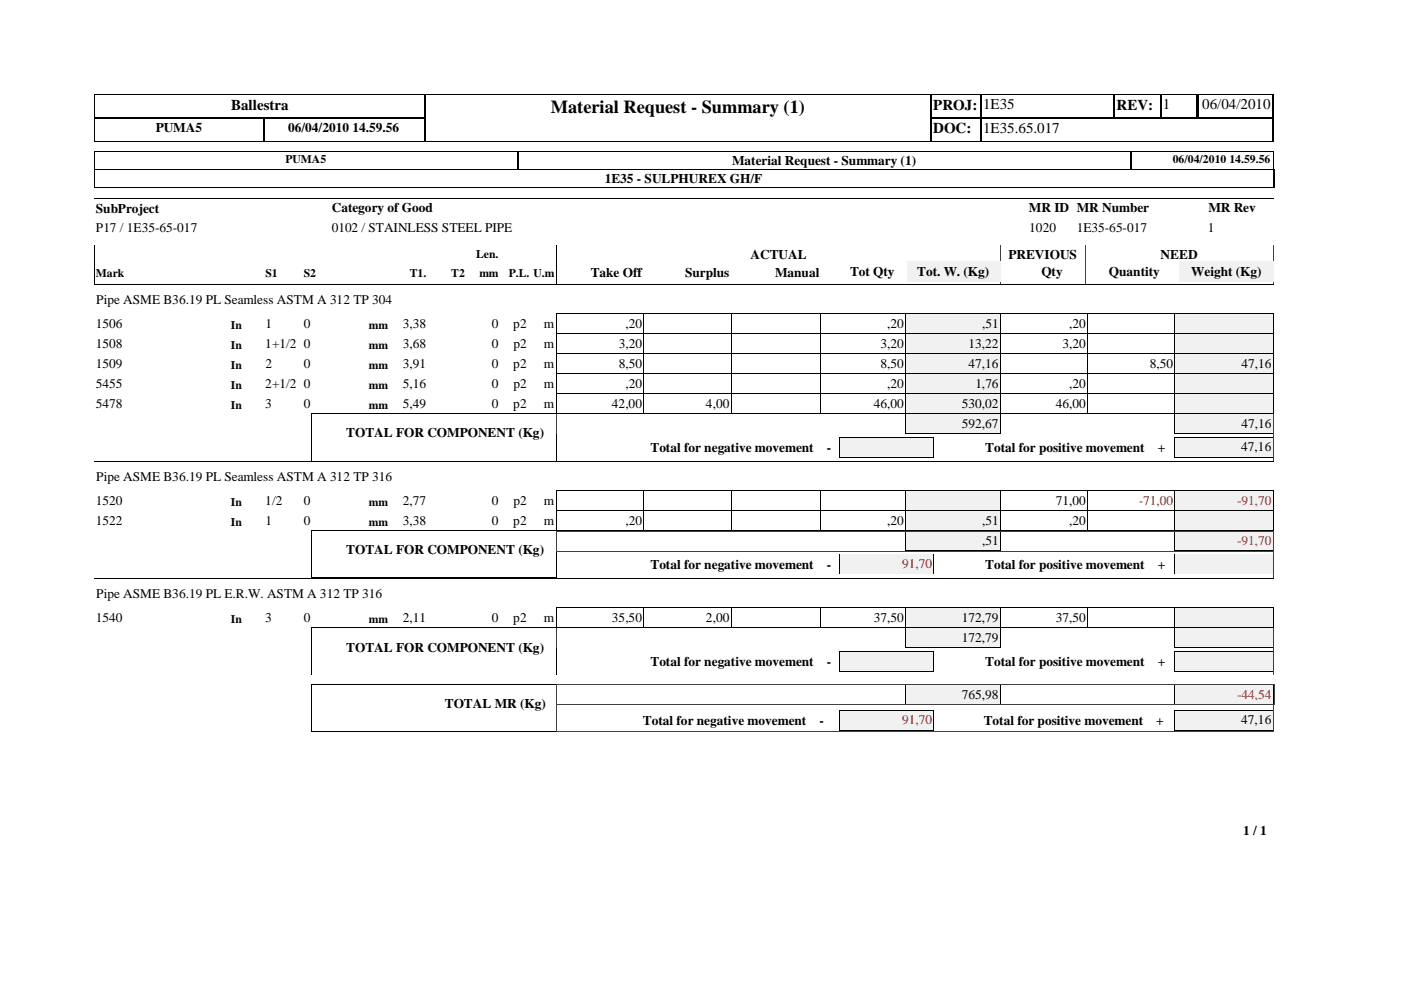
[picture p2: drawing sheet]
<svg xmlns="http://www.w3.org/2000/svg" width="297mm" height="210mm" viewBox="0 0 297 210" stroke-linecap="round" stroke-linejoin="round" font-family="sans-serif">
<defs><g id="words">
<text font-size="3.9" x="116.8" y="23.9">Material Request - Summary (1)</text>
<g font-size="3.2">
<text x="49" y="23.2">Ballestra</text>
<text x="197.9" y="23.2">PROJ:</text>
<text x="208.4" y="23.2">1E35</text>
<text x="236.7" y="23.2">REV:</text>
<text x="246.5" y="23.2">1</text>
<text x="254.9" y="23.2">06/04/2010</text>
<text x="197.9" y="28.3">DOC:</text>
<text x="208.4" y="28.2">1E35.65.017</text>
</g>
<g font-size="2.8">
<text x="33" y="27.9">PUMA5</text>
<text x="61.1" y="27.9">06/04/2010 14.59.56</text>
<text x="155.2" y="34.9">Material Request - Summary (1)</text>
<text x="128.2" y="38.8">1E35 - SULPHUREX GH/F</text>
<text x="20.3" y="45.1">SubProject</text>
<text x="70.3" y="45">Category of Good</text>
<text x="218.2" y="45">MR ID MR Number</text>
<text x="256.2" y="45">MR Rev</text>
<text x="20.3" y="49.3">P17 / 1E35-65-017</text>
<text x="70.3" y="49.2">0102 / STAINLESS STEEL PIPE</text>
<text x="218.2" y="49.2">1020</text>
<text x="228.3" y="49.2">1E35-65-017</text>
<text x="256.1" y="49.2">1</text>
<text x="125.2" y="58.7">Take Off</text>
<text x="145.2" y="58.7">Surplus</text>
<text x="159.1" y="55">ACTUAL</text>
<text x="164.3" y="58.7">Manual</text>
<text x="180.2" y="58.5">Tot Qty</text>
<text x="194.5" y="58.5">Tot. W. (Kg)</text>
<text x="213.8" y="55">PREVIOUS</text>
<text x="220.8" y="58.5">Qty</text>
<text x="235.1" y="58.5">Quantity</text>
<text x="246.1" y="55">NEED</text>
<text x="252.6" y="58.5">Weight (Kg)</text>
<text x="20.4" y="64.6">Pipe ASME B36.19 PL Seamless ASTM A 312 TP 304</text>
<text x="20.3" y="69.5">1506</text>
<text x="56.3" y="69.5">1</text>
<text x="64.4" y="69.5">0</text>
<text x="85.4" y="69.5">3,38</text>
<text x="104.3" y="69.5">0</text>
<text x="108.8" y="69.5">p2</text>
<text x="115.3" y="69.5">m</text>
<text x="132.6" y="69.5">,20</text>
<text x="188.1" y="69.5">,20</text>
<text x="208.2" y="69.5">,51</text>
<text x="226.7" y="69.5">,20</text>
<text x="20.3" y="73.7">1508</text>
<text x="20.3" y="78">1509</text>
<text x="56.3" y="73.7">1+1/2 0</text>
<text x="56.3" y="78">2</text>
<text x="64.4" y="78">0</text>
<text x="85.4" y="73.7">3,68</text>
<text x="85.4" y="78">3,91</text>
<text x="104.3" y="78">0</text>
<text x="104.3" y="73.7">0</text>
<text x="108.8" y="78">p2</text>
<text x="108.8" y="73.7">p2</text>
<text x="115.3" y="73.7">m</text>
<text x="115.3" y="78">m</text>
<text x="131.2" y="73.7">3,20</text>
<text x="131.2" y="78">8,50</text>
<text x="186.7" y="73.7">3,20</text>
<text x="186.7" y="78">8,50</text>
<text x="205.4" y="73.7">13,22</text>
<text x="205.4" y="78">47,16</text>
<text x="225.3" y="73.7">3,20</text>
<text x="243.8" y="78">8,50</text>
<text x="263.2" y="78">47,16</text>
<text x="20.3" y="82.2">5455</text>
<text x="56.3" y="82.2">2+1/2 0</text>
<text x="85.4" y="82.2">5,16</text>
<text x="104.3" y="82.2">0</text>
<text x="108.8" y="82.2">p2</text>
<text x="115.3" y="82.2">m</text>
<text x="132.6" y="82.2">,20</text>
<text x="188.1" y="82.2">,20</text>
<text x="206.8" y="82.2">1,76</text>
<text x="226.7" y="82.2">,20</text>
<text x="20.3" y="86.4">5478</text>
<text x="56.3" y="86.4">3</text>
<text x="64.4" y="86.4">0</text>
<text x="85.4" y="86.4">5,49</text>
<text x="104.3" y="86.4">0</text>
<text x="108.8" y="86.4">p2</text>
<text x="115.3" y="86.4">m</text>
<text x="129.7" y="86.4">42,00</text>
<text x="149.7" y="86.4">4,00</text>
<text x="185.3" y="86.4">46,00</text>
<text x="203.9" y="86.4">530,02</text>
<text x="223.9" y="86.4">46,00</text>
<text x="73.4" y="92.7">TOTAL FOR COMPONENT (Kg)</text>
<text x="137.9" y="95.8">Total for negative movement</text>
<text x="175.3" y="95.8">-</text>
<text x="203.9" y="90.7">592,67</text>
<text x="208.9" y="95.8">Total for positive movement</text>
<text x="245.5" y="95.8">+</text>
<text x="263.2" y="95.7">47,16</text>
<text x="263.2" y="90.7">47,16</text>
<text x="20.3" y="107">1520</text>
<text x="20.4" y="102.1">Pipe ASME B36.19 PL Seamless ASTM A 312 TP 316</text>
<text x="56.3" y="107">1/2</text>
<text x="64.4" y="107">0</text>
<text x="85.4" y="107">2,77</text>
<text x="104.3" y="107">0</text>
<text x="108.8" y="107">p2</text>
<text x="115.3" y="107">m</text>
<text x="223.9" y="107">71,00</text>
<text x="20.3" y="111.3">1522</text>
<text x="56.3" y="111.3">1</text>
<text x="64.4" y="111.3">0</text>
<text x="85.4" y="111.3">3,38</text>
<text x="104.3" y="111.3">0</text>
<text x="108.8" y="111.3">p2</text>
<text x="115.3" y="111.3">m</text>
<text x="132.6" y="111.3">,20</text>
<text x="188.1" y="111.3">,20</text>
<text x="208.2" y="111.3">,51</text>
<text x="226.7" y="111.3">,20</text>
<text x="73.4" y="117.5">TOTAL FOR COMPONENT (Kg)</text>
<text x="208.2" y="115.5">,51</text>
<text x="137.9" y="120.6">Total for negative movement</text>
<text x="175.3" y="120.6">-</text>
<text x="208.9" y="120.6">Total for positive movement</text>
<text x="245.5" y="120.6">+</text>
<text x="20.3" y="131.8">1540</text>
<text x="20.4" y="126.9">Pipe ASME B36.19 PL E.R.W. ASTM A 312 TP 316</text>
<text x="56.3" y="131.8">3</text>
<text x="64.4" y="131.8">0</text>
<text x="85.4" y="131.8">2,11</text>
<text x="104.3" y="131.8">0</text>
<text x="108.8" y="131.8">p2</text>
<text x="115.3" y="131.8">m</text>
<text x="129.7" y="131.8">35,50</text>
<text x="149.7" y="131.8">2,00</text>
<text x="185.3" y="131.8">37,50</text>
<text x="203.9" y="131.8">172,79</text>
<text x="223.9" y="131.8">37,50</text>
<text x="203.9" y="136.1">172,79</text>
<text x="73.4" y="138.1">TOTAL FOR COMPONENT (Kg)</text>
<text x="137.9" y="141.2">Total for negative movement</text>
<text x="175.3" y="141.2">-</text>
<text x="208.9" y="141.2">Total for positive movement</text>
<text x="245.5" y="141.2">+</text>
<text x="203.9" y="148.1">765,98</text>
<text x="94.3" y="150.2">TOTAL MR (Kg)</text>
<text x="136.3" y="153.6">Total for negative movement</text>
<text x="173.7" y="153.6">-</text>
<text x="208.6" y="153.6">Total for positive movement</text>
<text x="245.2" y="153.6">+</text>
<text x="263.2" y="153.6">47,16</text>
<text x="263.6" y="177">1 / 1</text>
</g>
<g font-size="2.8" fill="#f00">
<text x="241.4" y="107">-71,00</text>
<text x="262.3" y="107">-91,70</text>
<text x="262.3" y="115.5">-91,70</text>
<text x="191.3" y="120.5">91,70</text>
<text x="262.3" y="148.1">-44,54</text>
<text x="191.3" y="153.6">91,70</text>
</g>
<g font-size="2.5">
<text x="60.5" y="34.5">PUMA5</text>
<text x="248.6" y="34.5">06/04/2010 14.59.56</text>
<text x="20.3" y="58.7">Mark</text>
<text x="56.3" y="58.7">S1</text>
<text x="64.4" y="58.7">S2</text>
<text x="86.9" y="58.7">T1.</text>
<text x="95.7" y="58.7">T2</text>
<text x="100.9" y="54.7">Len.</text>
<text x="101.6" y="58.7">mm</text>
<text x="107.9" y="58.7">P.L. U.m</text>
<text x="48.9" y="69.8">In</text>
<text x="78.2" y="69.8">mm</text>
<text x="48.9" y="74">In</text>
<text x="78.2" y="74">mm</text>
<text x="48.9" y="78.2">In</text>
<text x="48.9" y="82.5">In</text>
<text x="78.2" y="78.2">mm</text>
<text x="78.2" y="82.5">mm</text>
<text x="48.9" y="86.7">In</text>
<text x="78.2" y="86.7">mm</text>
<text x="48.9" y="107.3">In</text>
<text x="78.2" y="107.3">mm</text>
<text x="48.9" y="111.5">In</text>
<text x="78.2" y="111.5">mm</text>
<text x="48.9" y="132.1">In</text>
<text x="78.2" y="132.1">mm</text>
</g>
</g></defs>
<path d="M20 25.1h70.3M90.1 24.9v5.2M236.3 20v5.2M253.8 20v5.2" fill="none" stroke="#000" stroke-width=".34"/>
<path d="M20 30h70.3M20 20.1h70.3M20.1 20v10.1M197.2 30h72.9M197.2 20.1h72.9" fill="none" stroke="#000" stroke-width=".21"/>
<path d="M20 25h70.3M55.9 24.9v5.2M90.1 20v5.2M197.2 25h72.9M197.4 20v10.1M208 20v10.1M246 20v5.2M254 20v5.2" fill="none" stroke="#000" stroke-width=".36"/>
<path d="M269.9 20v10.1" fill="none" stroke="#000" stroke-width=".25"/>
<path d="M90.3 20.2h107v9.7h-107z" fill="#fff"/>
<path d="M20 32.1h250.2M20 35.9h250.2M20 36h250.2M20 39.8h250.2M20.1 32v7.9M89.9 20.1h107.8M89.9 30h107.8M270.1 32v4M20 42h250M20 52v8.2M117.9 52v8.2" fill="none" stroke="#000" stroke-width=".21"/>
<path d="M109.9 32v4M197.5 20v10.1" fill="none" stroke="#000" stroke-width=".36"/>
<path d="M90.1 20v10.1M239.9 32v4" fill="none" stroke="#000" stroke-width=".34"/>
<path d="M270 35.9v4" fill="none" stroke="#000" stroke-width=".25"/>
<path d="M118 52v8.2M212.1 52v8.2M212.2 52v8.2M230 52v8.2M230.1 52v8.2M270 52v8.2" fill="none" stroke="#404040" stroke-width=".21"/>
<path d="M99.6 56h6.4v3.7h-6.4z" fill="#fff"/>
<g fill="#f1f1f1">
<path d="M192.3 55.4h19.8v4.2h-19.8z"/>
<path d="M250 55.4h20.1v4.2h-20.1z"/>
</g>
<path d="M20 60.3h250M118 66.5h74v4.3l-74-.1zM136.5 66.5v4.3M155 66.5v4.3M174 66.5v4.3M212.1 66.5h37v4.3l-37-.1zM230.6 66.5v4.3" fill="none" stroke="#000" stroke-width=".21"/>
<path d="M192 66.5h20.1v4.2h-20.1z" fill="#f1f1f1"/>
<path d="M192 66.5h20.1M192 70.7h20.1M192 66.5v4.3M212.1 66.5v4.3" fill="none" stroke="#000" stroke-width=".21"/>
<path d="M249.1 66.5h20.9v4.2h-20.9z" fill="#f1f1f1"/>
<path d="M118 70.8h74v4.2h-74zM136.5 70.7v4.3M155 70.7v4.3M174 70.7v4.3M212.1 70.8h57.9v-4.3h-20.9v8.5h-37zM230.6 70.7v4.3" fill="none" stroke="#000" stroke-width=".21"/>
<path d="M192 70.8h20.1v4.2h-20.1z" fill="#f1f1f1"/>
<path d="M192 70.8h20.1M192 75h20.1M192 70.7v4.3M212.1 70.7v4.3" fill="none" stroke="#000" stroke-width=".21"/>
<path d="M249.1 70.8h20.9v4.2h-20.9z" fill="#f1f1f1"/>
<path d="M118 75h74M118 75v4.2h74v-4.2M136.5 75v4.2M155 75v4.2M174 75v4.2M212.1 75v4.2h37v-8.4h20.9v4.2h-57.9M230.6 75v4.2" fill="none" stroke="#000" stroke-width=".21"/>
<path d="M192 75h20.1v4.2h-20.1z" fill="#f1f1f1"/>
<path d="M192 75h20.1M192 79.2h20.1M192 75v4.2M212.1 75v4.2" fill="none" stroke="#000" stroke-width=".21"/>
<path d="M249.1 75h20.9v4.2h-20.9z" fill="#f1f1f1"/>
<g fill="none" stroke="#000" stroke-width=".21">
<path d="M118 79.2h74M118 79.2v4.3M136.5 79.2v4.3M155 79.2v4.3M174 79.2v4.3M192 79.2v4.3M212.1 79.2v4.3M230.6 79.2v4.3M249.1 75h20.9M249.1 75v8.5M270 75v4.2h-57.9M118 83.4h74"/>
<path d="M212.1 83.4h37"/>
</g>
<path d="M192 79.2h20.1v4.2h-20.1z" fill="#f1f1f1"/>
<path d="M192 79.2h20.1M192 79.2v4.3M212.1 79.2v4.3M192 83.4h20.1" fill="none" stroke="#000" stroke-width=".21"/>
<path d="M249.1 79.2h20.9v4.2h-20.9z" fill="#f1f1f1"/>
<path d="M249.1 79.2h20.9M249.1 79.2v8.5h-37v-4.3M270 79.2v4.3M118 83.5h74M118 83.4v4.3h74v-4.3M136.5 83.4v4.3M155 83.4v4.3M174 83.4v4.3M212.1 83.5h37M230.6 83.4v4.3M249.1 83.4h20.9" fill="none" stroke="#000" stroke-width=".21"/>
<path d="M192 83.5h20.1v4.2h-20.1z" fill="#f1f1f1"/>
<path d="M192 83.5h20.1M192 87.7h20.1M192 83.4v4.3M212.1 83.4v4.3" fill="none" stroke="#000" stroke-width=".21"/>
<path d="M249.1 83.5h20.9v4.2h-20.9z" fill="#f1f1f1"/>
<path d="M249.1 83.5h20.9M249.1 83.4v4.3h20.9v-4.3" fill="none" stroke="#000" stroke-width=".21"/>
<path d="M192 87.7h20.1v4.2h-20.1z" fill="#f1f1f1"/>
<path d="M192 87.7h20.1M192 91.9h20.1M192 87.7v4.2M212.1 87.7v4.2" fill="none" stroke="#000" stroke-width=".21"/>
<path d="M249.1 87.7h20.9v4.2h-20.9z" fill="#f1f1f1"/>
<path d="M249.1 91.9h20.9M249.1 91.9v-4.2h20.9v4.2" fill="none" stroke="#000" stroke-width=".21"/>
<path d="M249 92.7h20.9v4.2h-20.9z" fill="#f1f1f1"/>
<path d="M269.9 92.7v4.2M269.9 92.7h-20.9v4.2h20.9" fill="none" stroke="#000" stroke-width=".21"/>
<path d="M177.9 92.7h20.1v4.2h-20.1z" fill="#f1f1f1"/>
<g fill="none" stroke="#000" stroke-width=".21">
<path d="M20 97.8h250M66 97.7v-10h52v10M177.9 92.7h20.1v4.2h-20.1zM118 104h74M118 108.3h74M118 104v4.3M136.5 104v4.3M155 104v4.3M174 104v4.3M192 104v4.3M212.1 104h37M212.1 108.3h37"/>
<path d="M212.1 104v4.3M230.6 104v4.3M249.1 104v4.3"/>
</g>
<path d="M118 87.8v4.3M118 92.1v5.7M270.1 87.8v10" fill="none" stroke="#404040" stroke-width=".21"/>
<path d="M192 104h20.1v4.2h-20.1z" fill="#f1f1f1"/>
<path d="M192 104h20.1M192 108.3h20.1M192 104v4.3M212.1 104v4.3" fill="none" stroke="#000" stroke-width=".21"/>
<path d="M249.1 104h20.9v4.2h-20.9z" fill="#f1f1f1"/>
<path d="M118 108.3h74v4.2h-74zM136.5 108.2v4.3M155 108.2v4.3M174 108.2v4.3M230.6 108.2v4.3M249.1 104h20.9M249.1 104v8.5h-37v-4.2h57.9M270 104v4.3" fill="none" stroke="#000" stroke-width=".21"/>
<path d="M192 108.3h20.1v4.2h-20.1z" fill="#f1f1f1"/>
<path d="M192 108.3h20.1M192 112.5h20.1M192 108.2v4.3M212.1 108.2v4.3" fill="none" stroke="#000" stroke-width=".21"/>
<path d="M249.1 108.3h20.9v4.2h-20.9z" fill="#f1f1f1"/>
<path d="M249.1 108.3h20.9v4.2h-20.9z" fill="none" stroke="#000" stroke-width=".21"/>
<path d="M192 112.5h20.1v4.2h-20.1z" fill="#f1f1f1"/>
<path d="M192 112.5h20.1M192 116.7h20.1M192 112.5v4.2M212.1 112.5v4.2" fill="none" stroke="#000" stroke-width=".21"/>
<path d="M249.1 112.5h20.9v4.2h-20.9z" fill="#f1f1f1"/>
<path d="M249.1 112.5h20.9v4.2h-20.9z" fill="none" stroke="#000" stroke-width=".21"/>
<path d="M249 117.5h20.9v4.2h-20.9z" fill="#f1f1f1"/>
<path d="M249 117.5v4.2M269.9 117.5v4.2" fill="none" stroke="#000" stroke-width=".21"/>
<path d="M177.9 117.5h20.1v4.2h-20.1z" fill="#f1f1f1"/>
<path d="M177.9 117.5v4.2M198 117.5v4.2M20 122.6h250M66 122.5h52M66 122.5v-10h52v10M118 128.9h74v4.2h-74zM136.5 128.8v4.3M155 128.8v4.3M174 128.8v4.3M212.1 128.9h37v4.2h-37zM230.6 128.8v4.3" fill="none" stroke="#000" stroke-width=".21"/>
<path d="M118 112.6h152.1M118 112.6v4.3h152.1M118 116.8v5.8M270.1 112.6v10" fill="none" stroke="#404040" stroke-width=".21"/>
<path d="M192 128.9h20.1v4.2h-20.1z" fill="#f1f1f1"/>
<path d="M192 128.9h20.1M192 133.1h20.1M192 128.8v4.3M212.1 128.8v4.3" fill="none" stroke="#000" stroke-width=".21"/>
<path d="M249.1 128.9h20.9v4.2h-20.9z" fill="#f1f1f1"/>
<path d="M249.1 128.9h20.9v4.2h-20.9z" fill="none" stroke="#000" stroke-width=".21"/>
<path d="M192 133.1h20.1v4.2h-20.1z" fill="#f1f1f1"/>
<path d="M192 133.1h20.1M192 137.3h20.1M192 133.1v4.3M212.1 133.1v4.3" fill="none" stroke="#000" stroke-width=".21"/>
<path d="M249.1 133.1h20.9v4.2h-20.9z" fill="#f1f1f1"/>
<path d="M249.1 133.1h20.9v4.3l-20.9-.1z" fill="none" stroke="#000" stroke-width=".21"/>
<path d="M249 138.1h20.9v4.2h-20.9z" fill="#f1f1f1"/>
<path d="M269.9 138.1v4.2M269.9 138.1h-20.9v4.2M249 142.3h20.9" fill="none" stroke="#000" stroke-width=".21"/>
<path d="M177.9 138.1h20.1v4.2h-20.1z" fill="#f1f1f1"/>
<path d="M66 143.1v-10h52v10M177.9 142.3h20.1M177.9 142.3v-4.2h20.1v4.2" fill="none" stroke="#000" stroke-width=".21"/>
<path d="M118 133.2v4.3M118 137.5v5.7M270.1 133.2v10" fill="none" stroke="#404040" stroke-width=".21"/>
<path d="M192 145.2h20.1v4.2h-20.1z" fill="#f1f1f1"/>
<path d="M192 145.1h20.1M192 149.4h20.1M192 145.1v4.3M212.1 145.1v4.3" fill="none" stroke="#000" stroke-width=".21"/>
<path d="M249.1 145.2h20.9v4.2h-20.9z" fill="#f1f1f1"/>
<path d="M249.1 149.4h20.9M249.1 149.4v-4.3h20.9v4.3" fill="none" stroke="#000" stroke-width=".21"/>
<path d="M249 150.6h20.9v4.2h-20.9z" fill="#f1f1f1"/>
<path d="M249 150.6h20.9M249 150.6v4.2h20.9M269.9 150.6v4.2" fill="none" stroke="#000" stroke-width=".21"/>
<path d="M177.9 150.6h20.1v4.2h-20.1z" fill="#f1f1f1"/>
<path d="M66 145.1h52v10h-52zM177.9 150.6h20.1M177.9 150.6v4.2h20.1v-4.2" fill="none" stroke="#000" stroke-width=".21"/>
<path d="M117.9 149.4h152.3M117.9 149.4v-4.3h152.3v4.3M118 149.4v5.7h152.1v-5.7" fill="none" stroke="#404040" stroke-width=".21"/>
<use href="#words"/>
</svg>
